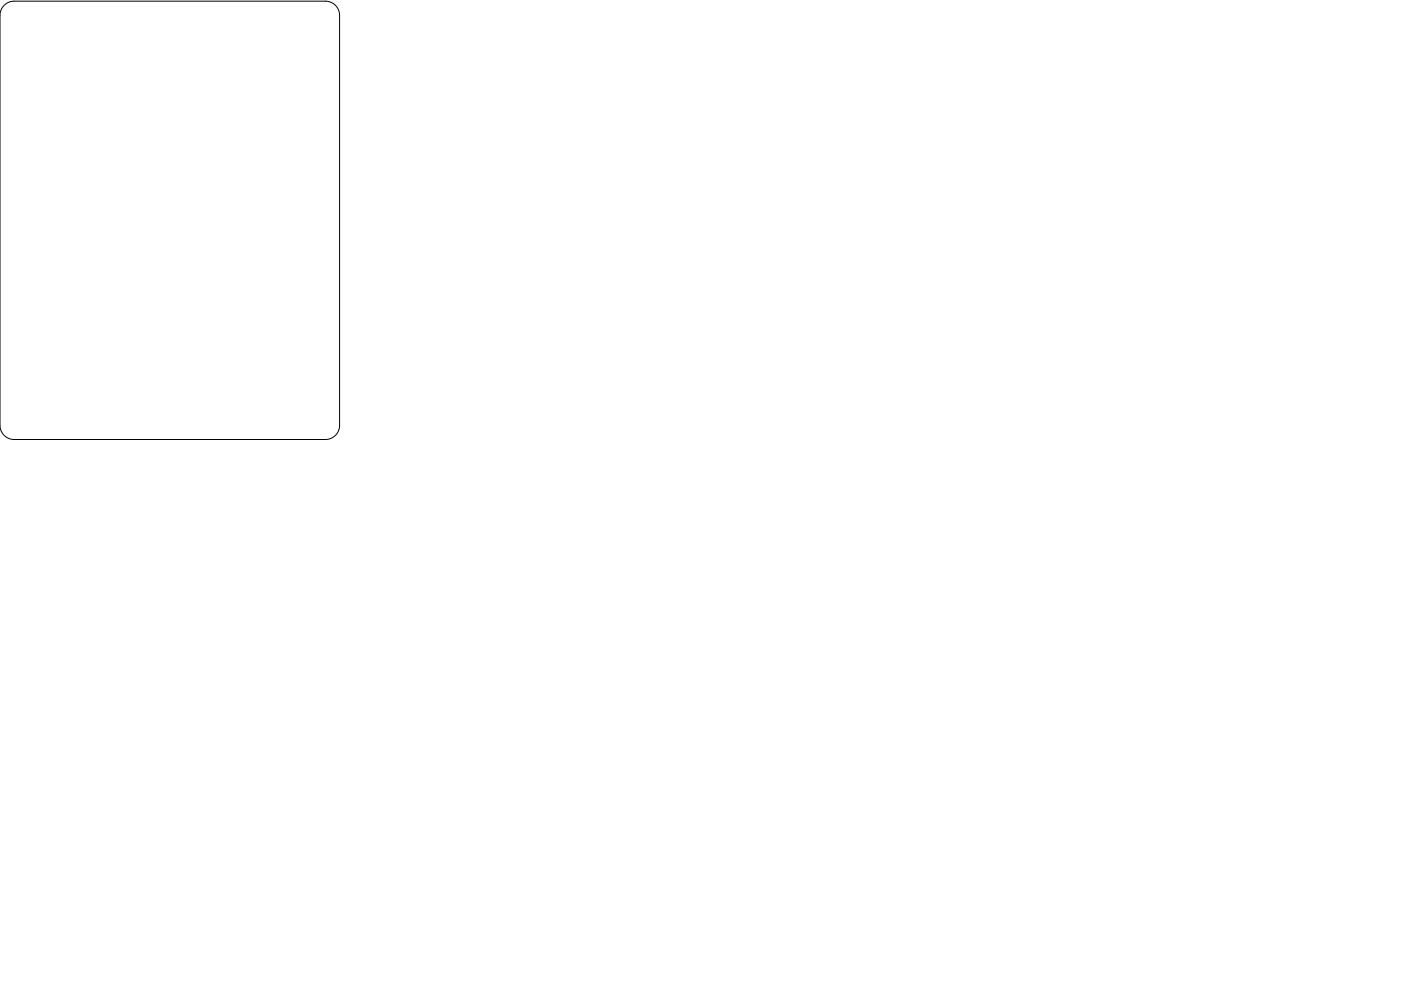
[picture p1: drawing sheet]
<svg xmlns="http://www.w3.org/2000/svg" width="297mm" height="210mm" viewBox="0 0 297 210" stroke-linecap="round" stroke-linejoin="round" font-family="sans-serif">
<path d="M.9 1.1a3 3 0 0 1 2.1-.9h66a3 3 0 0 1 3 3v87a3 3 0 0 1-3 3h-66a3 3 0 0 1-3-3v-87a3 3 0 0 1 .9-2.1z" fill="none" stroke="#000" stroke-width=".21"/>
</svg>
